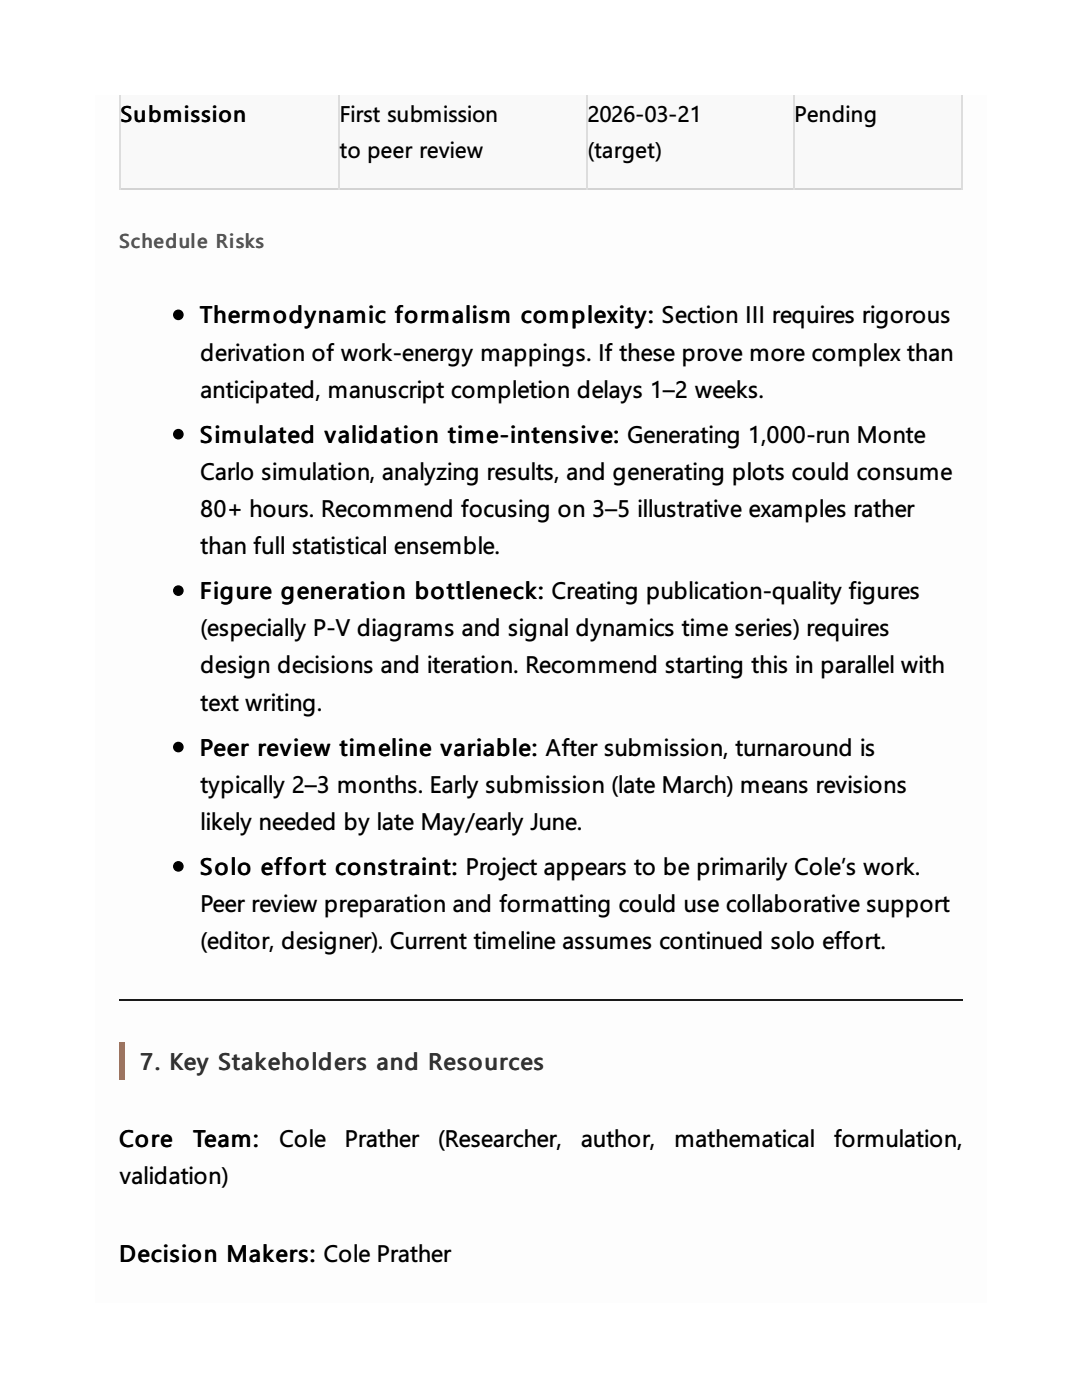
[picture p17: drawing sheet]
<svg xmlns="http://www.w3.org/2000/svg" width="216mm" height="279mm" viewBox="0 0 216 279" stroke-linecap="round" stroke-linejoin="round" font-family="sans-serif">
<defs><g id="words">
<g font-size="4.8">
<text x="39.8" y="64.6">Thermodynamic formalism complexity: Section III requires rigorous</text>
<text x="40" y="72">derivation of work-energy mappings. If these prove more complex than</text>
<text x="40" y="79.4">anticipated, manuscript completion delays 1–2 weeks.</text>
<text x="39.8" y="88.4">Simulated validation time-intensive: Generating 1,000-run Monte</text>
<text x="40" y="95.8">Carlo simulation, analyzing results, and generating plots could consume</text>
<text x="40" y="103.2">80+ hours. Recommend focusing on 3–5 illustrative examples rather</text>
<text x="40" y="110.6">than full statistical ensemble.</text>
<text x="39.8" y="119.6">Figure generation bottleneck: Creating publication-quality figures</text>
<text x="40" y="127">(especially P-V diagrams and signal dynamics time series) requires</text>
<text x="40" y="134.4">design decisions and iteration. Recommend starting this in parallel with</text>
<text x="40" y="141.8">text writing.</text>
<text x="39.8" y="150.8">Peer review timeline variable: After submission, turnaround is</text>
<text x="40" y="158.2">typically 2–3 months. Early submission (late March) means revisions</text>
<text x="40" y="165.6">likely needed by late May/early June.</text>
<text x="39.8" y="174.6">Solo effort constraint: Project appears to be primarily Cole’s work.</text>
<text x="40" y="182">Peer review preparation and formatting could use collaborative support</text>
<text x="40" y="189.4">(editor, designer). Current timeline assumes continued solo effort.</text>
<text x="23.7" y="228.9">Core</text>
<text x="38.5" y="228.9">Team:</text>
<text x="55.7" y="228.9">Cole</text>
<text x="68.8" y="228.9">Prather</text>
<text x="87.4" y="228.9">(Researcher,</text>
<text x="115.9" y="228.9">author,</text>
<text x="134.5" y="228.9">mathematical</text>
<text x="166.4" y="228.9">formulation,</text>
<text x="23.8" y="236.3">validation)</text>
<text x="23.7" y="251.9">Decision Makers: Cole Prather</text>
</g>
<text font-size="4.8" fill="#333" x="27.9" y="213.5">7. Key Stakeholders and Resources</text>
<g font-size="4.5">
<text x="23.9" y="24.3">Submission</text>
<text x="67.7" y="24.3">First submission</text>
<text x="117.2" y="24.3">2026-03-21</text>
<text x="158.5" y="24.3">Pending</text>
<text x="67.7" y="31.5">to peer review</text>
<text x="117.2" y="31.5">(target)</text>
</g>
<text font-size="4" fill="#555" x="23.7" y="49.5">Schedule Risks</text>
</g></defs>
<path d="M19 19h177.8v241.1h-177.8z" fill="#fdfdfd"/>
<g fill="#f9f9f9">
<path d="M23.8 19h43.7v18.6h-43.7z"/>
<path d="M67.5 19h49.4v18.6h-49.4z"/>
<path d="M116.9 19h41.3v18.6h-41.3z"/>
<path d="M158.2 19h33.6v18.6h-33.6z"/>
</g>
<path d="M23.8 37.7h168.3" fill="none" stroke="#d3d3d3" stroke-width=".26"/>
<path d="M23.9 19v18.8M67.6 19v18.8M117.1 19v18.8M158.4 19v18.8M192 19v18.8" fill="none" stroke="#ddd" stroke-width=".26"/>
<path d="M23.8 199.6h168.3" fill="none" stroke="#1a1a1a" stroke-width=".26"/>
<path d="M23.8 208h1.1v7.4h-1.1z" fill="#f50"/>
<g fill="#000" stroke="#000" stroke-width=".26">
<circle cx="35.6" cy="62.8" r=".93"/>
<circle cx="35.6" cy="86.7" r=".93"/>
<circle cx="35.6" cy="117.9" r=".93"/>
<circle cx="35.6" cy="149.1" r=".93"/>
<circle cx="35.6" cy="172.9" r=".93"/>
</g>
<use href="#words"/>
</svg>
